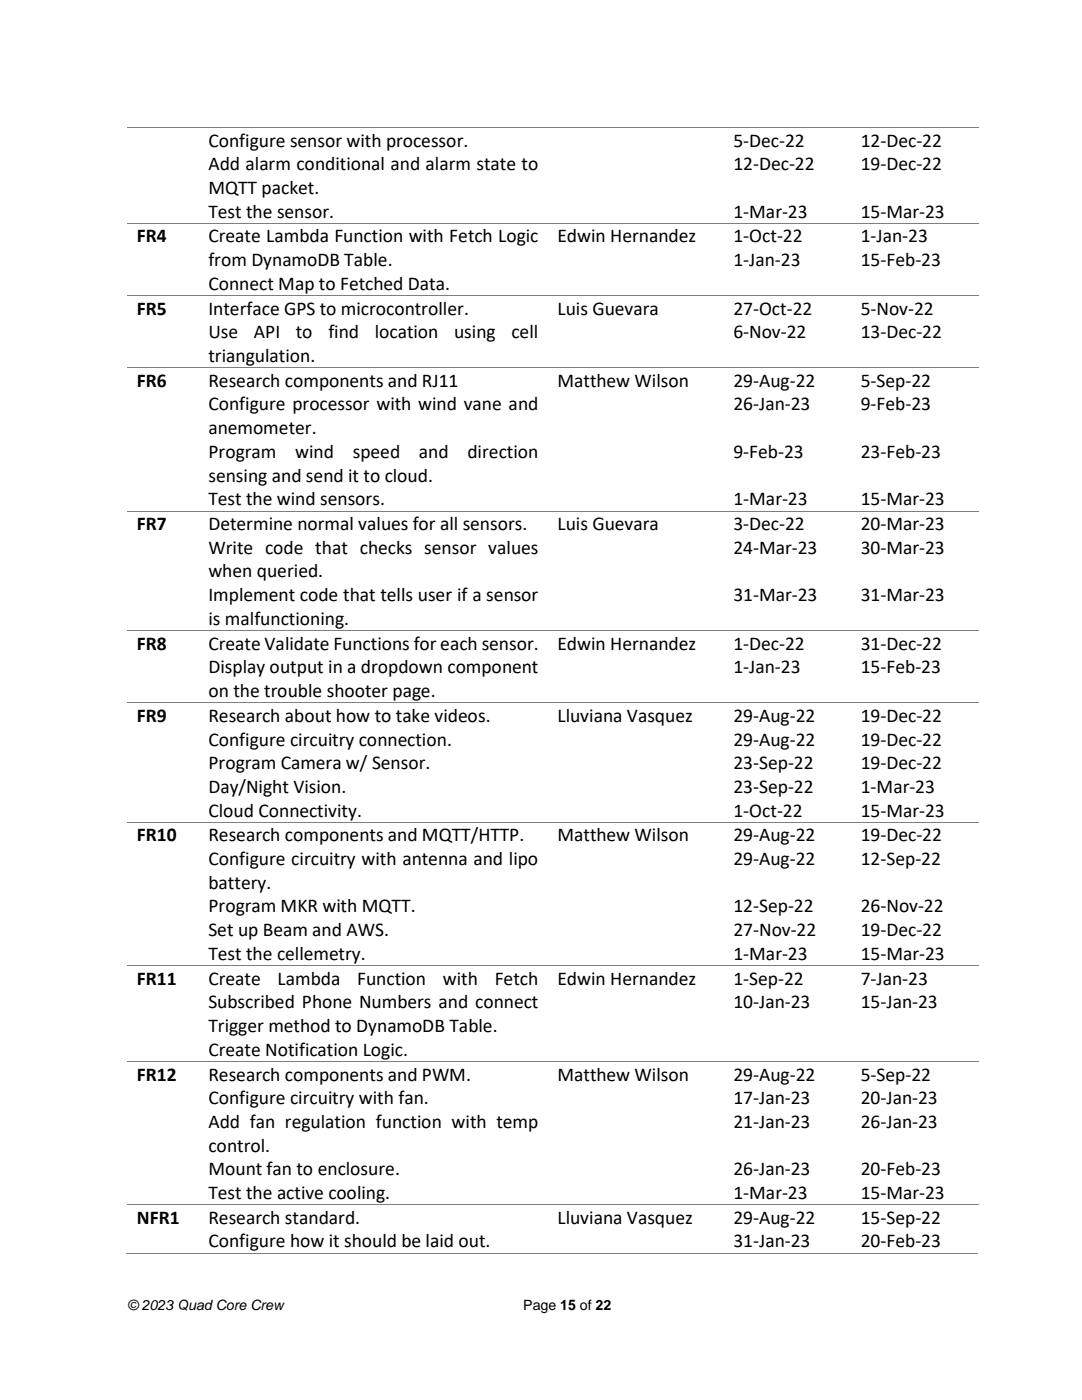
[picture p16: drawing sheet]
<svg xmlns="http://www.w3.org/2000/svg" width="216mm" height="279mm" viewBox="0 0 216 279" stroke-linecap="round" stroke-linejoin="round" font-family="sans-serif">
<defs><g id="words">
<g font-size="3.9">
<text x="41.6" y="29.3">Configure sensor with processor.</text>
<text x="146.3" y="29.3">5-Dec-22</text>
<text x="171.7" y="29.3">12-Dec-22</text>
<text x="41.6" y="34">Add alarm conditional and alarm state to</text>
<text x="146.3" y="34">12-Dec-22</text>
<text x="171.7" y="34">19-Dec-22</text>
<text x="41.6" y="38.7">MQTT packet.</text>
<text x="41.6" y="43.5">Test the sensor.</text>
<text x="146.3" y="43.5">1-Mar-23</text>
<text x="171.7" y="43.5">15-Mar-23</text>
<text x="27.3" y="48.4">FR4</text>
<text x="41.6" y="48.4">Create Lambda Function with Fetch Logic</text>
<text x="41.6" y="53.1">from DynamoDB Table.</text>
<text x="111.2" y="48.4">Edwin Hernandez</text>
<text x="146.3" y="48.4">1-Oct-22</text>
<text x="146.3" y="53.1">1-Jan-23</text>
<text x="171.7" y="48.4">1-Jan-23</text>
<text x="171.7" y="53.1">15-Feb-23</text>
<text x="41.6" y="57.9">Connect Map to Fetched Data.</text>
<text x="27.3" y="62.8">FR5</text>
<text x="41.6" y="62.8">Interface GPS to microcontroller.</text>
<text x="111.2" y="62.8">Luis Guevara</text>
<text x="146.3" y="62.8">27-Oct-22</text>
<text x="171.7" y="62.8">5-Nov-22</text>
<text x="41.6" y="67.5">Use</text>
<text x="50.7" y="67.5">API</text>
<text x="59.1" y="67.5">to</text>
<text x="65.5" y="67.5">find</text>
<text x="74.8" y="67.5">location</text>
<text x="90.6" y="67.5">using</text>
<text x="102" y="67.5">cell</text>
<text x="146.3" y="67.5">6-Nov-22</text>
<text x="171.7" y="67.5">13-Dec-22</text>
<text x="27.3" y="77.2">FR6</text>
<text x="41.6" y="72.2">triangulation.</text>
<text x="41.6" y="77.2">Research components and RJ11</text>
<text x="111.2" y="77.2">Matthew Wilson</text>
<text x="146.3" y="77.2">29-Aug-22</text>
<text x="171.7" y="77.2">5-Sep-22</text>
<text x="41.6" y="81.9">Configure processor with wind vane and</text>
<text x="146.3" y="81.9">26-Jan-23</text>
<text x="171.7" y="81.9">9-Feb-23</text>
<text x="41.6" y="86.6">anemometer.</text>
<text x="41.6" y="91.4">Program</text>
<text x="58.9" y="91.4">wind</text>
<text x="70.4" y="91.4">speed</text>
<text x="83.6" y="91.4">and</text>
<text x="93.3" y="91.4">direction</text>
<text x="146.3" y="91.4">9-Feb-23</text>
<text x="171.7" y="91.4">23-Feb-23</text>
<text x="41.6" y="96.1">sensing and send it to cloud.</text>
<text x="41.6" y="100.9">Test the wind sensors.</text>
<text x="146.3" y="100.9">1-Mar-23</text>
<text x="171.7" y="100.9">15-Mar-23</text>
<text x="27.3" y="105.8">FR7</text>
<text x="41.6" y="105.8">Determine normal values for all sensors.</text>
<text x="111.2" y="105.8">Luis Guevara</text>
<text x="146.3" y="105.8">3-Dec-22</text>
<text x="171.7" y="105.8">20-Mar-23</text>
<text x="41.6" y="110.5">Write code that checks sensor values</text>
<text x="146.3" y="110.5">24-Mar-23</text>
<text x="171.7" y="110.5">30-Mar-23</text>
<text x="41.6" y="115.2">when queried.</text>
<text x="41.6" y="120">Implement code that tells user if a sensor</text>
<text x="146.3" y="120">31-Mar-23</text>
<text x="171.7" y="120">31-Mar-23</text>
<text x="41.6" y="124.7">is malfunctioning.</text>
<text x="27.3" y="129.6">FR8</text>
<text x="41.6" y="129.6">Create Validate Functions for each sensor.</text>
<text x="111.2" y="129.6">Edwin Hernandez</text>
<text x="146.3" y="129.6">1-Dec-22</text>
<text x="171.7" y="129.6">31-Dec-22</text>
<text x="41.6" y="134.4">Display output in a dropdown component</text>
<text x="146.3" y="134.4">1-Jan-23</text>
<text x="171.7" y="134.4">15-Feb-23</text>
<text x="41.6" y="139.1">on the trouble shooter page.</text>
<text x="27.3" y="144">FR9</text>
<text x="41.6" y="144">Research about how to take videos.</text>
<text x="41.6" y="148.8">Configure circuitry connection.</text>
<text x="111.2" y="144">Lluviana Vasquez</text>
<text x="146.3" y="144">29-Aug-22</text>
<text x="146.3" y="148.8">29-Aug-22</text>
<text x="171.7" y="144">19-Dec-22</text>
<text x="171.7" y="148.8">19-Dec-22</text>
<text x="41.6" y="153.5">Program Camera w/ Sensor.</text>
<text x="146.3" y="153.5">23-Sep-22</text>
<text x="171.7" y="153.5">19-Dec-22</text>
<text x="41.6" y="158.2">Day/Night Vision.</text>
<text x="146.3" y="158.2">23-Sep-22</text>
<text x="171.7" y="158.2">1-Mar-23</text>
<text x="27.3" y="167.9">FR10</text>
<text x="41.6" y="163">Cloud Connectivity.</text>
<text x="41.6" y="167.9">Research components and MQTT/HTTP.</text>
<text x="111.2" y="167.9">Matthew Wilson</text>
<text x="146.3" y="163">1-Oct-22</text>
<text x="146.3" y="167.9">29-Aug-22</text>
<text x="171.7" y="163">15-Mar-23</text>
<text x="171.7" y="167.9">19-Dec-22</text>
<text x="41.6" y="172.6">Configure circuitry with antenna and lipo</text>
<text x="146.3" y="172.6">29-Aug-22</text>
<text x="171.7" y="172.6">12-Sep-22</text>
<text x="41.6" y="177.4">battery.</text>
<text x="41.6" y="182.1">Program MKR with MQTT.</text>
<text x="146.3" y="182.1">12-Sep-22</text>
<text x="171.7" y="182.1">26-Nov-22</text>
<text x="41.6" y="186.8">Set up Beam and AWS.</text>
<text x="41.6" y="191.6">Test the cellemetry.</text>
<text x="146.3" y="186.8">27-Nov-22</text>
<text x="146.3" y="191.6">1-Mar-23</text>
<text x="171.7" y="186.8">19-Dec-22</text>
<text x="171.7" y="191.6">15-Mar-23</text>
<text x="27.3" y="196.5">FR11</text>
<text x="41.6" y="196.5">Create</text>
<text x="55.4" y="196.5">Lambda</text>
<text x="71.3" y="196.5">Function</text>
<text x="88.3" y="196.5">with</text>
<text x="98.7" y="196.5">Fetch</text>
<text x="111.2" y="196.5">Edwin Hernandez</text>
<text x="146.3" y="196.5">1-Sep-22</text>
<text x="171.7" y="196.5">7-Jan-23</text>
<text x="41.6" y="201.2">Subscribed Phone Numbers and connect</text>
<text x="146.3" y="201.2">10-Jan-23</text>
<text x="171.7" y="201.2">15-Jan-23</text>
<text x="41.6" y="206">Trigger method to DynamoDB Table.</text>
<text x="27.3" y="215.6">FR12</text>
<text x="41.6" y="210.7">Create Notification Logic.</text>
<text x="41.6" y="215.6">Research components and PWM.</text>
<text x="111.2" y="215.6">Matthew Wilson</text>
<text x="146.3" y="215.6">29-Aug-22</text>
<text x="171.7" y="215.6">5-Sep-22</text>
<text x="41.6" y="220.3">Configure circuitry with fan.</text>
<text x="146.3" y="220.3">17-Jan-23</text>
<text x="171.7" y="220.3">20-Jan-23</text>
<text x="41.6" y="225.1">Add fan regulation function with temp</text>
<text x="146.3" y="225.1">21-Jan-23</text>
<text x="171.7" y="225.1">26-Jan-23</text>
<text x="41.6" y="229.8">control.</text>
<text x="41.6" y="234.6">Mount fan to enclosure.</text>
<text x="41.6" y="239.3">Test the active cooling.</text>
<text x="146.3" y="234.6">26-Jan-23</text>
<text x="146.3" y="239.3">1-Mar-23</text>
<text x="171.7" y="234.6">20-Feb-23</text>
<text x="171.7" y="239.3">15-Mar-23</text>
<text x="27.3" y="244.2">NFR1</text>
<text x="41.6" y="244.2">Research standard.</text>
<text x="111.2" y="244.2">Lluviana Vasquez</text>
<text x="146.3" y="244.2">29-Aug-22</text>
<text x="171.7" y="244.2">15-Sep-22</text>
<text x="41.6" y="249">Configure how it should be laid out.</text>
<text x="146.3" y="249">31-Jan-23</text>
<text x="171.7" y="249">20-Feb-23</text>
</g>
<g font-size="2.8">
<text x="25.4" y="261.4">© 2023 Quad Core Crew</text>
<text x="104.4" y="261.4">Page 15 of 22</text>
</g>
</g></defs>
<path d="M25.4 25.5h14.3" fill="none" stroke="#7f7f7f" stroke-width=".2"/>
<path d="M39.7 25.4h.1v.2h-.1z" fill-rule="evenodd" fill="#7f7f7f"/>
<path d="M39.8 25.5h69.6" fill="none" stroke="#7f7f7f" stroke-width=".2"/>
<path d="M109.4 25.4h.1v.2h-.1z" fill-rule="evenodd" fill="#7f7f7f"/>
<path d="M109.5 25.5h34.9" fill="none" stroke="#7f7f7f" stroke-width=".2"/>
<path d="M144.4 25.4h.2v.2h-.2z" fill-rule="evenodd" fill="#7f7f7f"/>
<path d="M144.6 25.5h25.2" fill="none" stroke="#7f7f7f" stroke-width=".2"/>
<path d="M169.8 25.4h.2v.2h-.2z" fill-rule="evenodd" fill="#7f7f7f"/>
<path d="M170 25.5h25.2M25.4 44.6h14.3" fill="none" stroke="#7f7f7f" stroke-width=".2"/>
<path d="M39.7 44.5h.1v.2h-.1z" fill-rule="evenodd" fill="#7f7f7f"/>
<path d="M39.8 44.6h69.6" fill="none" stroke="#7f7f7f" stroke-width=".2"/>
<path d="M109.4 44.5h.1v.2h-.1z" fill-rule="evenodd" fill="#7f7f7f"/>
<path d="M109.5 44.6h34.9" fill="none" stroke="#7f7f7f" stroke-width=".2"/>
<path d="M144.4 44.5h.2v.2h-.2z" fill-rule="evenodd" fill="#7f7f7f"/>
<path d="M144.6 44.6h25.2" fill="none" stroke="#7f7f7f" stroke-width=".2"/>
<path d="M169.8 44.5h.2v.2h-.2z" fill-rule="evenodd" fill="#7f7f7f"/>
<path d="M25.4 59h14.3M170 44.6h25.2" fill="none" stroke="#7f7f7f" stroke-width=".2"/>
<path d="M39.7 58.9h.1v.2h-.1z" fill-rule="evenodd" fill="#7f7f7f"/>
<path d="M39.8 59h69.6" fill="none" stroke="#7f7f7f" stroke-width=".2"/>
<path d="M109.4 58.9h.1v.2h-.1z" fill-rule="evenodd" fill="#7f7f7f"/>
<path d="M109.5 59h34.9" fill="none" stroke="#7f7f7f" stroke-width=".2"/>
<path d="M144.4 58.9h.2v.2h-.2z" fill-rule="evenodd" fill="#7f7f7f"/>
<path d="M144.6 59h25.2" fill="none" stroke="#7f7f7f" stroke-width=".2"/>
<path d="M169.8 58.9h.2v.2h-.2z" fill-rule="evenodd" fill="#7f7f7f"/>
<path d="M170 59h25.2M25.4 73.4h14.3" fill="none" stroke="#7f7f7f" stroke-width=".2"/>
<path d="M39.7 73.3h.1v.2h-.1z" fill-rule="evenodd" fill="#7f7f7f"/>
<path d="M39.8 73.4h69.6" fill="none" stroke="#7f7f7f" stroke-width=".2"/>
<path d="M109.4 73.3h.1v.2h-.1z" fill-rule="evenodd" fill="#7f7f7f"/>
<path d="M109.5 73.4h34.9" fill="none" stroke="#7f7f7f" stroke-width=".2"/>
<path d="M144.4 73.3h.2v.2h-.2z" fill-rule="evenodd" fill="#7f7f7f"/>
<path d="M144.6 73.4h25.2" fill="none" stroke="#7f7f7f" stroke-width=".2"/>
<path d="M169.8 73.3h.2v.2h-.2z" fill-rule="evenodd" fill="#7f7f7f"/>
<path d="M170 73.4h25.2M25.4 102h14.3" fill="none" stroke="#7f7f7f" stroke-width=".2"/>
<path d="M39.7 101.9h.1v.2h-.1z" fill-rule="evenodd" fill="#7f7f7f"/>
<path d="M39.8 102h69.6" fill="none" stroke="#7f7f7f" stroke-width=".2"/>
<path d="M109.4 101.9h.1v.2h-.1z" fill-rule="evenodd" fill="#7f7f7f"/>
<path d="M109.5 102h34.9" fill="none" stroke="#7f7f7f" stroke-width=".2"/>
<path d="M144.4 101.9h.2v.2h-.2z" fill-rule="evenodd" fill="#7f7f7f"/>
<path d="M144.6 102h25.2" fill="none" stroke="#7f7f7f" stroke-width=".2"/>
<path d="M169.8 101.9h.2v.2h-.2z" fill-rule="evenodd" fill="#7f7f7f"/>
<path d="M170 102h25.2M25.4 125.9h14.3" fill="none" stroke="#7f7f7f" stroke-width=".2"/>
<path d="M39.7 125.8h.1v.2h-.1z" fill-rule="evenodd" fill="#7f7f7f"/>
<path d="M39.8 125.9h69.6" fill="none" stroke="#7f7f7f" stroke-width=".2"/>
<path d="M109.4 125.8h.1v.2h-.1z" fill-rule="evenodd" fill="#7f7f7f"/>
<path d="M109.5 125.9h34.9" fill="none" stroke="#7f7f7f" stroke-width=".2"/>
<path d="M144.4 125.8h.2v.2h-.2z" fill-rule="evenodd" fill="#7f7f7f"/>
<path d="M144.6 125.9h25.2" fill="none" stroke="#7f7f7f" stroke-width=".2"/>
<path d="M169.8 125.8h.2v.2h-.2z" fill-rule="evenodd" fill="#7f7f7f"/>
<path d="M170 125.9h25.2M25.4 140.3h14.3" fill="none" stroke="#7f7f7f" stroke-width=".2"/>
<path d="M39.7 140.2h.1v.2h-.1z" fill-rule="evenodd" fill="#7f7f7f"/>
<path d="M39.8 140.3h69.6" fill="none" stroke="#7f7f7f" stroke-width=".2"/>
<path d="M109.4 140.2h.1v.2h-.1z" fill-rule="evenodd" fill="#7f7f7f"/>
<path d="M109.5 140.3h34.9" fill="none" stroke="#7f7f7f" stroke-width=".2"/>
<path d="M144.4 140.2h.2v.2h-.2z" fill-rule="evenodd" fill="#7f7f7f"/>
<path d="M144.6 140.3h25.2" fill="none" stroke="#7f7f7f" stroke-width=".2"/>
<path d="M169.8 140.2h.2v.2h-.2z" fill-rule="evenodd" fill="#7f7f7f"/>
<path d="M170 140.3h25.2M25.4 164.1h14.3" fill="none" stroke="#7f7f7f" stroke-width=".2"/>
<path d="M39.7 164h.1v.2h-.1z" fill-rule="evenodd" fill="#7f7f7f"/>
<path d="M39.8 164.1h69.6" fill="none" stroke="#7f7f7f" stroke-width=".2"/>
<path d="M109.4 164h.1v.2h-.1z" fill-rule="evenodd" fill="#7f7f7f"/>
<path d="M109.5 164.1h34.9" fill="none" stroke="#7f7f7f" stroke-width=".2"/>
<path d="M144.4 164h.2v.2h-.2z" fill-rule="evenodd" fill="#7f7f7f"/>
<path d="M144.6 164.1h25.2" fill="none" stroke="#7f7f7f" stroke-width=".2"/>
<path d="M169.8 164h.2v.2h-.2z" fill-rule="evenodd" fill="#7f7f7f"/>
<path d="M170 164.1h25.2M25.4 192.7h14.3" fill="none" stroke="#7f7f7f" stroke-width=".2"/>
<path d="M39.7 192.6h.1v.2h-.1z" fill-rule="evenodd" fill="#7f7f7f"/>
<path d="M39.8 192.7h69.6" fill="none" stroke="#7f7f7f" stroke-width=".2"/>
<path d="M109.4 192.6h.1v.2h-.1z" fill-rule="evenodd" fill="#7f7f7f"/>
<path d="M109.5 192.7h34.9" fill="none" stroke="#7f7f7f" stroke-width=".2"/>
<path d="M144.4 192.6h.2v.2h-.2z" fill-rule="evenodd" fill="#7f7f7f"/>
<path d="M144.6 192.7h25.2" fill="none" stroke="#7f7f7f" stroke-width=".2"/>
<path d="M169.8 192.6h.2v.2h-.2z" fill-rule="evenodd" fill="#7f7f7f"/>
<path d="M170 192.7h25.2M25.4 211.9h14.3" fill="none" stroke="#7f7f7f" stroke-width=".2"/>
<path d="M39.7 211.8h.1v.2h-.1z" fill-rule="evenodd" fill="#7f7f7f"/>
<path d="M39.8 211.9h69.6" fill="none" stroke="#7f7f7f" stroke-width=".2"/>
<path d="M109.4 211.8h.1v.2h-.1z" fill-rule="evenodd" fill="#7f7f7f"/>
<path d="M109.5 211.9h34.9" fill="none" stroke="#7f7f7f" stroke-width=".2"/>
<path d="M144.4 211.8h.2v.2h-.2z" fill-rule="evenodd" fill="#7f7f7f"/>
<path d="M144.6 211.9h25.2" fill="none" stroke="#7f7f7f" stroke-width=".2"/>
<path d="M169.8 211.8h.2v.2h-.2z" fill-rule="evenodd" fill="#7f7f7f"/>
<path d="M170 211.9h25.2M25.4 240.4h14.3" fill="none" stroke="#7f7f7f" stroke-width=".2"/>
<path d="M39.7 240.4h.1v.1h-.1z" fill-rule="evenodd" fill="#7f7f7f"/>
<path d="M39.8 240.4h69.6" fill="none" stroke="#7f7f7f" stroke-width=".2"/>
<path d="M109.4 240.4h.1v.1h-.1z" fill-rule="evenodd" fill="#7f7f7f"/>
<path d="M109.5 240.4h34.9" fill="none" stroke="#7f7f7f" stroke-width=".2"/>
<path d="M144.4 240.4h.2v.1h-.2z" fill-rule="evenodd" fill="#7f7f7f"/>
<path d="M144.6 240.4h25.2" fill="none" stroke="#7f7f7f" stroke-width=".2"/>
<path d="M169.8 240.4h.2v.1h-.2z" fill-rule="evenodd" fill="#7f7f7f"/>
<path d="M25.2 250.1h14.5M170 240.4h25.2" fill="none" stroke="#7f7f7f" stroke-width=".2"/>
<path d="M39.4 250h.2v.2h-.2z" fill-rule="evenodd" fill="#7f7f7f"/>
<path d="M39.6 250.1h69.8" fill="none" stroke="#7f7f7f" stroke-width=".2"/>
<path d="M109.1 250h.2v.2h-.2z" fill-rule="evenodd" fill="#7f7f7f"/>
<path d="M109.3 250.1h35.1" fill="none" stroke="#7f7f7f" stroke-width=".2"/>
<path d="M144.2 250h.1v.2h-.1z" fill-rule="evenodd" fill="#7f7f7f"/>
<path d="M144.3 250.1h25.5" fill="none" stroke="#7f7f7f" stroke-width=".2"/>
<path d="M169.6 250h.1v.2h-.1z" fill-rule="evenodd" fill="#7f7f7f"/>
<path d="M169.7 250.1h25.5" fill="none" stroke="#7f7f7f" stroke-width=".2"/>
<use href="#words"/>
</svg>
